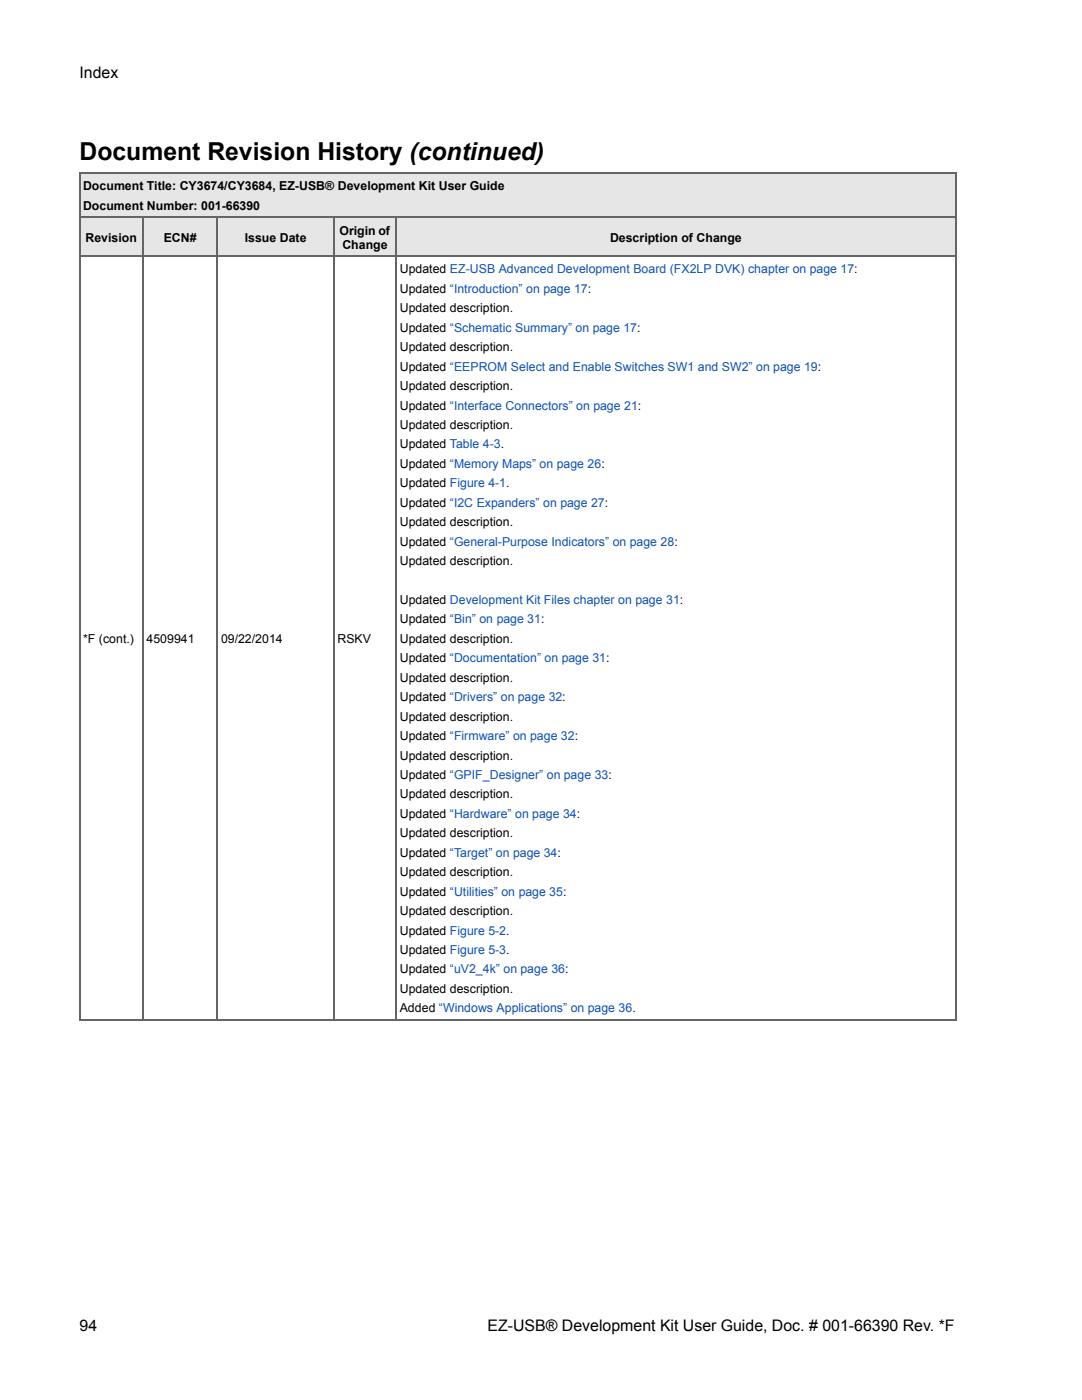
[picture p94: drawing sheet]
<svg xmlns="http://www.w3.org/2000/svg" width="216mm" height="279mm" viewBox="0 0 216 279" stroke-linecap="round" stroke-linejoin="round" font-family="sans-serif">
<defs><g id="words">
<text font-size="4.9" x="15.9" y="31.9">Document Revision History (continued)</text>
<g font-size="3.2">
<text x="15.9" y="15.5">Index</text>
<text x="15.9" y="265.6">94</text>
<text x="97.3" y="265.6">EZ-USB® Development Kit User Guide, Doc. # 001-66390 Rev. *F</text>
</g>
<g font-size="2.5">
<text x="16.6" y="38">Document Title: CY3674/CY3684, EZ-USB® Development Kit User Guide</text>
<text x="16.6" y="41.9">Document Number: 001-66390</text>
<text x="67.7" y="46.8">Origin of</text>
<text x="17.1" y="48.2">Revision</text>
<text x="32.7" y="48.2">ECN#</text>
<text x="48.9" y="48.2">Issue Date</text>
<text x="68.3" y="49.6">Change</text>
<text x="121.7" y="48.2">Description of Change</text>
<text x="79.8" y="54.6">Updated EZ-USB Advanced Development Board (FX2LP DVK) chapter on page 17:</text>
<text x="79.8" y="58.4">Updated “Introduction” on page 17:</text>
<text x="79.8" y="62.3">Updated description.</text>
<text x="79.8" y="66.2">Updated “Schematic Summary” on page 17:</text>
<text x="79.8" y="70.1">Updated description.</text>
<text x="79.8" y="74">Updated “EEPROM Select and Enable Switches SW1 and SW2” on page 19:</text>
<text x="79.8" y="77.9">Updated description.</text>
<text x="79.8" y="81.7">Updated “Interface Connectors” on page 21:</text>
<text x="79.8" y="85.6">Updated description.</text>
<text x="79.8" y="89.5">Updated Table 4-3.</text>
<text x="79.8" y="93.4">Updated “Memory Maps” on page 26:</text>
<text x="79.8" y="97.2">Updated Figure 4-1.</text>
<text x="79.8" y="101.1">Updated “I2C Expanders” on page 27:</text>
<text x="79.8" y="105">Updated description.</text>
<text x="79.8" y="108.9">Updated “General-Purpose Indicators” on page 28:</text>
<text x="79.8" y="112.8">Updated description.</text>
<text x="79.8" y="120.5">Updated Development Kit Files chapter on page 31:</text>
<text x="79.8" y="124.4">Updated “Bin” on page 31:</text>
<text x="16.6" y="128.3">*F (cont.)</text>
<text x="29.2" y="128.3">4509941</text>
<text x="44.1" y="128.3">09/22/2014</text>
<text x="67.3" y="128.3">RSKV</text>
<text x="79.8" y="128.3">Updated description.</text>
<text x="79.8" y="132.2">Updated “Documentation” on page 31:</text>
<text x="79.8" y="136.1">Updated description.</text>
<text x="79.8" y="139.9">Updated “Drivers” on page 32:</text>
<text x="79.8" y="143.8">Updated description.</text>
<text x="79.8" y="147.7">Updated “Firmware” on page 32:</text>
<text x="79.8" y="151.6">Updated description.</text>
<text x="79.8" y="155.4">Updated “GPIF_Designer” on page 33:</text>
<text x="79.8" y="159.3">Updated description.</text>
<text x="79.8" y="163.2">Updated “Hardware” on page 34:</text>
<text x="79.8" y="167.1">Updated description.</text>
<text x="79.8" y="171">Updated “Target” on page 34:</text>
<text x="79.8" y="174.9">Updated description.</text>
<text x="79.8" y="178.8">Updated “Utilities” on page 35:</text>
<text x="79.8" y="182.6">Updated description.</text>
<text x="79.8" y="186.5">Updated Figure 5-2.</text>
<text x="79.8" y="190.4">Updated Figure 5-3.</text>
<text x="79.8" y="194.3">Updated “uV2_4k” on page 36:</text>
<text x="79.8" y="198.1">Updated description.</text>
<text x="79.8" y="202">Added “Windows Applications” on page 36.</text>
</g>
</g></defs>
<g fill="#e6e6e6">
<path d="M15.9 34.6h174.8v8.8h-174.8z"/>
<path d="M15.9 43.4h12.6v7.7h-12.6z"/>
<path d="M28.5 43.4h14.9v7.7h-14.9z"/>
<path d="M43.4 43.4h23.2v7.7h-23.2z"/>
<path d="M66.6 43.4h12.5v7.7h-12.5z"/>
<path d="M79.1 43.4h111.6v7.7h-111.6z"/>
</g>
<path d="M15.7 34.6h175.2M15.9 34.7v168.7M190.7 34.7v168.7M15.7 43.4h175.2M15.7 51.1h175.2M28.5 43.2v160.5M43.4 43.2v160.5M66.6 43.2v160.5M79.1 43.2v160.5M15.7 203.6h175.2" fill="none" stroke="#656565" stroke-width=".36"/>
<use href="#words"/>
</svg>
